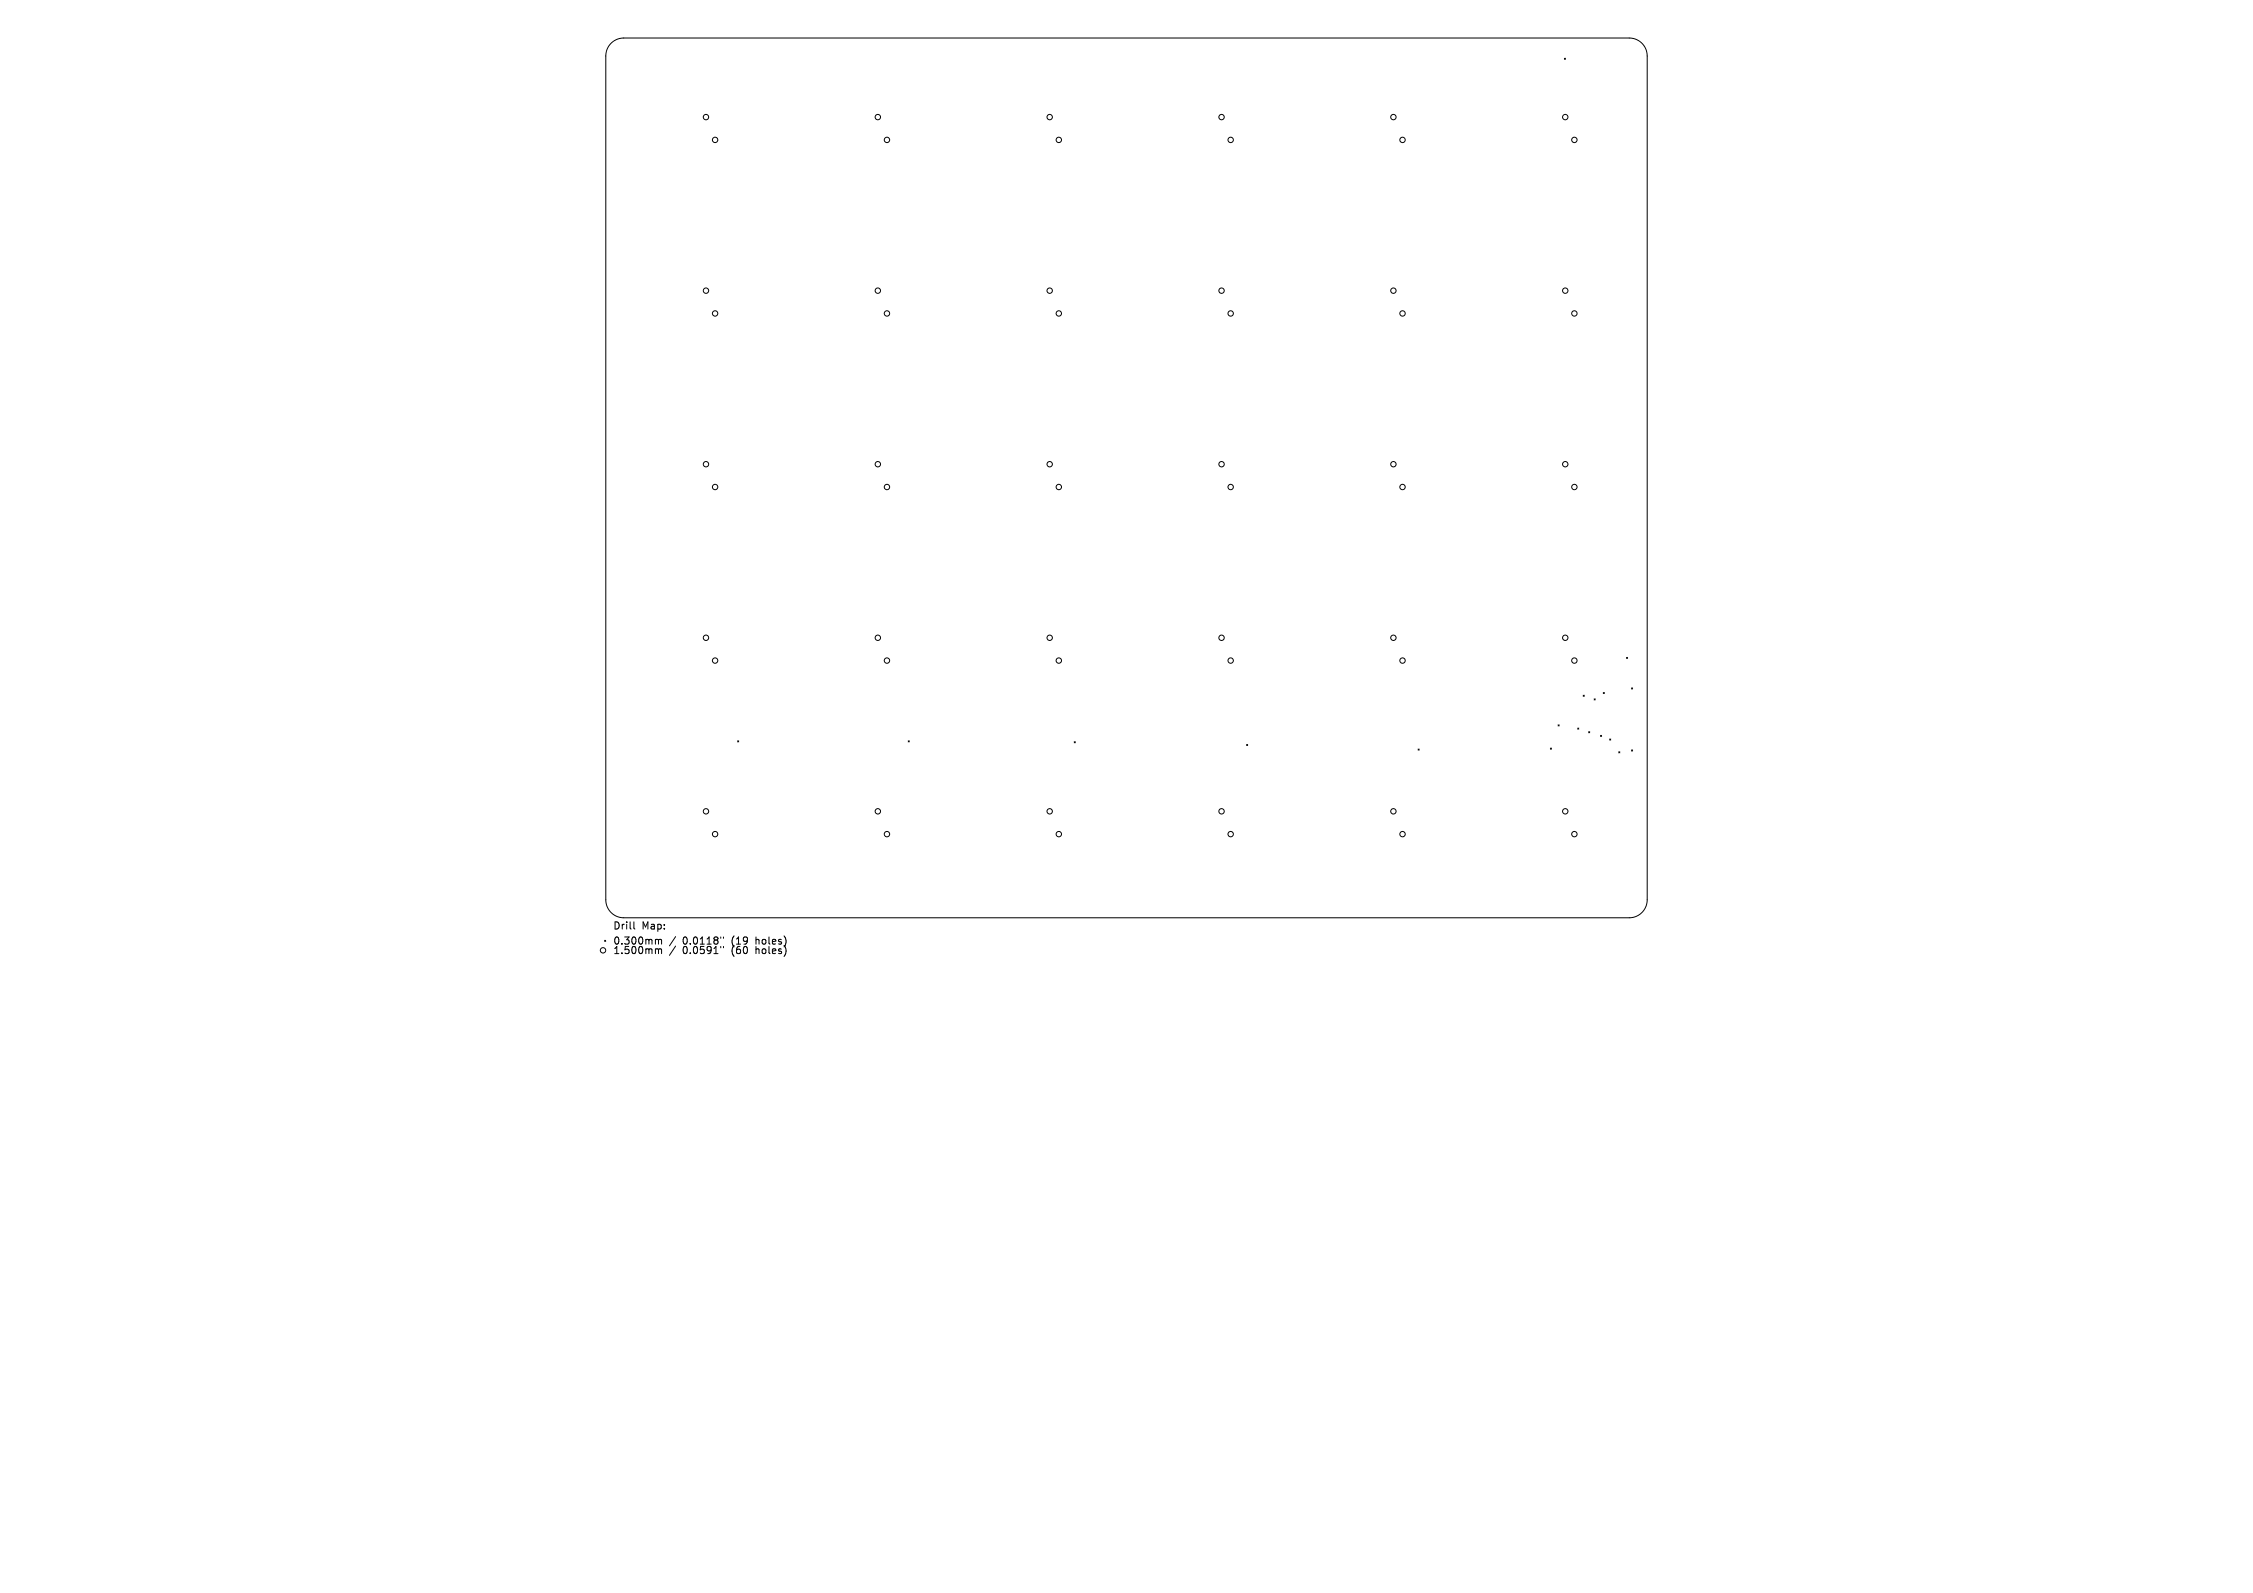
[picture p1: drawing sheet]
<svg xmlns="http://www.w3.org/2000/svg" width="297mm" height="210mm" viewBox="0 0 297 210" stroke-linecap="round" stroke-linejoin="round" font-family="sans-serif">
<defs><g id="words">
<g font-size="1.3">
<text x="80.8" y="122.7">Drill</text>
<text x="80.8" y="124.6">0.300mm</text>
<text x="80.8" y="125.9">1.500mm</text>
<text x="84.6" y="122.7">Map:</text>
<text x="90" y="124.6">0.0118&quot;</text>
<text x="90" y="125.9">0.0591&quot;</text>
<text x="96.5" y="124.6">(19</text>
<text x="96.5" y="125.9">(60</text>
<text x="99.7" y="124.6">holes)</text>
<text x="99.7" y="125.9">holes)</text>
</g>
</g></defs>
<g fill="none" stroke="#000" stroke-width=".13">
<path d="M80.6 5.7a2.37 2.37 0 0 1 1.6-.7h132.6a2.37 2.37 0 0 1 2.3 2.4v111.2a2.37 2.37 0 0 1-2.3 2.4h-132.6a2.37 2.37 0 0 1-2.3-2.4v-111.2a2.37 2.37 0 0 1 .7-1.7zM206.2 7.7l.2 .1M206.4 7.7l-.2 .1M97.2 97.7l.2 .1M97.4 97.7l-.2 .1M119.7 97.7l.2 .1M119.9 97.7l-.2 .1M141.6 97.8l.2 .1M141.8 97.8l-.2 .1M164.3 98.1l.2 .2M164.5 98.1l-.2 .2M186.9 98.7l.2 .2"/>
<path d="M187.1 98.7l-.2 .2M204.4 98.6l.1 .2M204.5 98.6l-.1 .2M205.4 95.6l.1 .1M205.5 95.6l-.1 .1M208 96l.1 .1M208.1 96l-.1 .1M208.7 91.7l.1 .1M208.8 91.7l-.1 .1M209.4 96.5l.2 .1M209.6 96.5l-.2 .1M210.1 92.1l.2 .2"/>
<path d="M210.3 92.1l-.2 .2M211 96.9l.1 .2M211.1 96.9l-.1 .2M211.4 91.3l.1 .1M211.5 91.3l-.1 .1M212.2 97.4l.1 .2M212.3 97.4l-.1 .2M213.4 99.1l.1 .1M213.5 99.1l-.1 .1M214.4 86.7l.2 .1M214.6 86.7l-.2 .1M215.1 90.7l.1 .1"/>
<path d="M215.1 98.9l.1 .1M215.2 90.7l-.1 .1M215.2 98.9l-.1 .1M79.7 124l.1 .1M79.8 124l-.1 .1M83.6 121.5v.8l.1 .2M86.5 123.8l.3 .2M86.5 125.1l.3 .1M86.8 124l.1-.2 .3 .1v.6M86.8 124v.5M86.8 125.2v.5M86.8 125.2l.1-.1h.3v.6"/>
<path d="M89.1 123.5l-.8 1.2M89.1 124.7l-.8 1.2M95 123.5v.2M95 124.8v.2M95.4 123.5v.2M95.4 124.8v.2"/>
<circle cx="93.1" cy="15.4" r=".36"/>
<circle cx="94.3" cy="18.4" r=".36"/>
<circle cx="115.7" cy="15.4" r=".36"/>
<circle cx="116.9" cy="18.4" r=".36"/>
<circle cx="138.4" cy="15.4" r=".36"/>
<circle cx="139.6" cy="18.4" r=".35"/>
<circle cx="161" cy="15.4" r=".36"/>
<circle cx="162.2" cy="18.4" r=".35"/>
<circle cx="183.7" cy="15.4" r=".36"/>
<circle cx="184.9" cy="18.4" r=".35"/>
<circle cx="206.3" cy="15.4" r=".36"/>
<circle cx="207.5" cy="18.4" r=".35"/>
<circle cx="93.1" cy="38.3" r=".36"/>
<circle cx="115.7" cy="38.3" r=".36"/>
<circle cx="138.4" cy="38.3" r=".36"/>
<circle cx="161" cy="38.3" r=".36"/>
<circle cx="183.7" cy="38.3" r=".36"/>
<circle cx="206.3" cy="38.3" r=".36"/>
<circle cx="94.3" cy="41.3" r=".36"/>
<circle cx="116.9" cy="41.3" r=".36"/>
<circle cx="139.6" cy="41.3" r=".36"/>
<circle cx="162.2" cy="41.3" r=".36"/>
<circle cx="184.9" cy="41.3" r=".36"/>
<circle cx="207.5" cy="41.3" r=".36"/>
<circle cx="93.1" cy="61.2" r=".36"/>
<circle cx="94.3" cy="64.2" r=".36"/>
<circle cx="115.7" cy="61.2" r=".36"/>
<circle cx="116.9" cy="64.2" r=".36"/>
<circle cx="138.4" cy="61.2" r=".36"/>
<circle cx="139.6" cy="64.2" r=".36"/>
<circle cx="161" cy="61.2" r=".36"/>
<circle cx="162.2" cy="64.2" r=".36"/>
<circle cx="183.7" cy="61.2" r=".36"/>
<circle cx="184.9" cy="64.2" r=".36"/>
<circle cx="206.3" cy="61.2" r=".36"/>
<circle cx="207.5" cy="64.2" r=".36"/>
<circle cx="93.1" cy="84.1" r=".36"/>
<circle cx="94.3" cy="87.1" r=".36"/>
<circle cx="115.7" cy="84.1" r=".35"/>
<circle cx="116.9" cy="87.1" r=".36"/>
<circle cx="138.4" cy="84.1" r=".35"/>
<circle cx="139.6" cy="87.1" r=".36"/>
<circle cx="161" cy="84.1" r=".35"/>
<circle cx="162.2" cy="87.1" r=".36"/>
<circle cx="183.7" cy="84.1" r=".35"/>
<circle cx="184.9" cy="87.1" r=".36"/>
<circle cx="206.3" cy="84.1" r=".36"/>
<circle cx="207.5" cy="87.1" r=".36"/>
<circle cx="93.1" cy="107" r=".36"/>
<circle cx="94.3" cy="110" r=".36"/>
<circle cx="115.7" cy="107" r=".36"/>
<circle cx="116.9" cy="110" r=".36"/>
<circle cx="138.4" cy="107" r=".36"/>
<circle cx="139.6" cy="110" r=".35"/>
<circle cx="161" cy="107" r=".36"/>
<circle cx="162.2" cy="110" r=".35"/>
<circle cx="183.7" cy="107" r=".36"/>
<circle cx="184.9" cy="110" r=".35"/>
<circle cx="206.3" cy="107" r=".36"/>
<circle cx="207.5" cy="110" r=".35"/>
<circle cx="79.5" cy="125.3" r=".36"/>
</g>
<use href="#words"/>
</svg>
